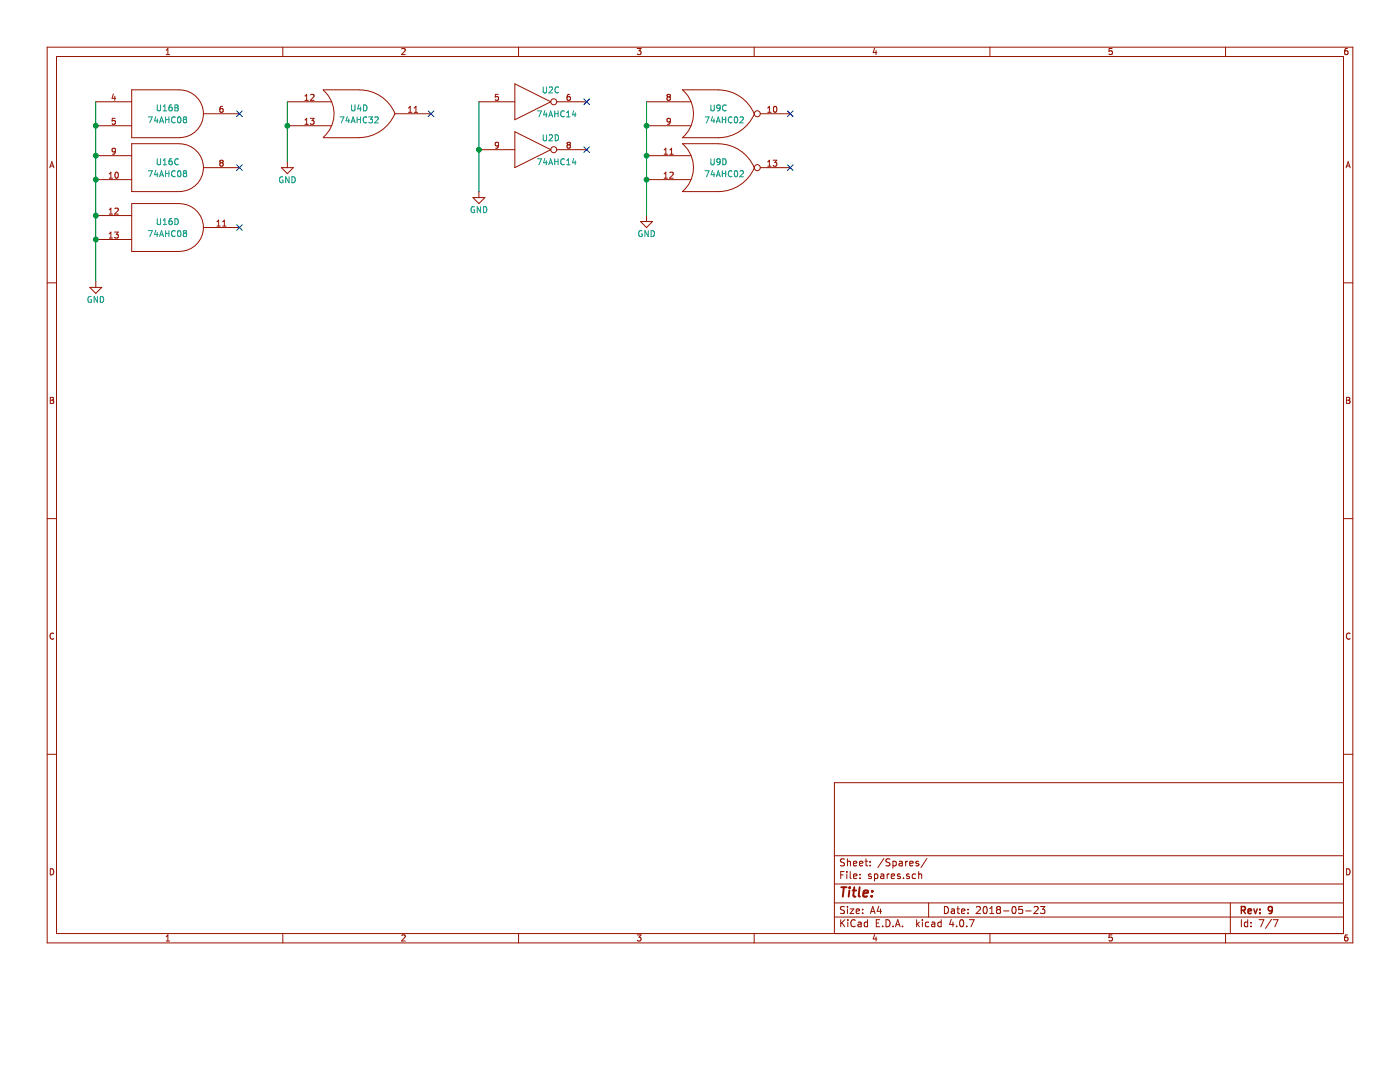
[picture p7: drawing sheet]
<svg xmlns="http://www.w3.org/2000/svg" width="279mm" height="216mm" viewBox="0 0 279 216" stroke-linecap="round" stroke-linejoin="round" font-family="sans-serif">
<g fill="none" stroke="#981200" stroke-width=".2">
<path d="M9.4 9.4h260.6v178.7h-260.6zM11.3 11.3h256.8v175h-256.8zM22.6 18.8l-.2 .8h.7M22.9 19.2v.8M33.2 10.9h.7M33.2 10l.3-.3v1.2M35.8 17.9h-9.5v9.6h9.5M35.9 17.9a4.8 4.8 0 0 1 4.7 4.8 4.8 4.8 0 0 1-4.7 4.8M56.4 9.4v1.9M60.9 19.2l.3-.4v1.2M62 18.9l.5-.1 .2 .4-.8 .8h.8M64.5 18a6.2 6.2 0 0 1 0 9.4"/>
<path d="M64.5 17.9h7.2M71.7 17.9a7.6 7.6 0 0 1 7.1 4.8h7.2M80.2 9.8l.4-.1 .3 .3-.8 .9h.8M99.4 18.8h-.5l-.1 .6h.6v.5l-.1 .1-.5-.1M102.7 16.7l7.2 3.6-7.2 3.6zM103.5 9.4v1.9M113.7 18.8l-.3 .1-.2 .2v.7l.2 .2 .4-.1-.1-.6h-.3l-.2 .2M127.2 9.7h.7l-.4 .4 .3 .1 .1 .2v.4l-.2 .1-.5-.1M133.3 19.3l-.2-.2 .2-.3 .4 .1 .1 .2-.2 .2M133.3 19.3l-.2 .3 .1 .3 .1 .1h.3l.2-.2-.1-.3-.1-.2M133.3 19.3h.3M143.4 17.9a7.8 7.8 0 0 1 7.1 4.8"/>
<path d="M143.4 17.9h-7.2a6.3 6.3 0 0 1 0 9.6h7.2a7.8 7.8 0 0 0 7.2-4.8M150.5 9.4v1.9M174.6 9.6l-.3 .9h.7M174.8 10.1v.8M197.6 9.4v1.9M221.9 9.7h-.5l-.1 .6 .6-.1 .1 .5-.2 .2-.5-.1M244.6 9.4v1.9M268.9 9.7h-.3l-.2 .3-.1 .7 .3 .2 .4-.1v-.4l-.1-.2-.3-.1-.3 .3M9.9 33.5l.4-1.2 .5 1.2M10.1 33.1h.5M19.1 20.3h7.2M19.1 25.1h7.2"/>
<path d="M19.1 31.1h7.2M19.1 35.8h7.2M21.8 35.6h.7M21.8 34.7l.3-.3v1.2M23 23.6h-.6v.6h.6v.5l-.2 .1-.4-.1M23 30.1l-.2 .2h-.3l-.1-.6 .4-.1 .2 .2v.7l-.3 .3h-.2M23 34.5l.2-.1a.63 .63 0 0 1 .4 .6 .63 .63 0 0 1-.4 .6l-.3-.5zM35.8 28.7h-9.5v9.5h9.5M35.9 28.7a4.8 4.8 0 0 1 4.7 4.8 4.8 4.8 0 0 1-4.7 4.7M40.6 22.7h7.2M40.6 33.5h7.2M44.1 32.5l-.2-.2 .2-.3 .4 .1v.2l-.2 .2"/>
<path d="M44.1 32.5l-.2 .2v.3l.2 .2h.2l.2-.3v-.3l-.2-.1M44.1 32.5h.2M44.4 21.2l-.3 .1-.2 .2v.7l.2 .2 .4-.1-.1-.6h-.3l-.2 .2M56.2 33.5h2.3l-1.2 1.1zM57.3 20.3h8.9M57.3 25.1h8.9M57.3 32.3v1.2M60.9 24.8h.6M60.9 20h.6M60.9 23.9l.3-.3v1.2M61.9 23.6h.8l-.4 .5 .3 .1v.5l-.1 .1-.6-.1M64.5 27.5h7.2"/>
<path d="M78.8 22.6a7.8 7.8 0 0 1-7.1 4.9M81.5 22.4h.7M81.5 21.6l.4-.4v1.2M82.7 22.4h.6M82.7 21.6l.3-.4v1.2M94.4 39.4h2.4l-1.2 1.2zM95.6 20.3h7.1M95.6 29.9h7.1M95.6 38.2v1.2M99.5 28.9l-.2 .2h-.4v-.6l.4-.1 .2 .2-.1 .7-.2 .3h-.3M102.7 26.3l7.2 3.6-7.2 3.6zM111.1 20.3h6"/>
<path d="M111.1 29.9h6M113.4 28.9l-.2 .2v.4l.2 .1h.2l.2-.3v-.3l-.2-.1M113.4 28.9l-.2-.2 .2-.3 .4 .1v.2l-.2 .2M113.4 28.9h.2M129 20.3h8.9M129 25.1h8.9M129 31.1h8.9M129 35.8h8.9M132.5 30.8h.7M132.5 35.6h.7M132.5 29.9l.4-.3v1.2M132.5 34.7l.4-.3v1.2"/>
<path d="M133.7 30.8h.7M133.7 34.5l.4-.1 .3 .3-.8 .9h.8M133.7 29.9l.3-.3v1.2M133.8 24.1l-.2 .2h-.4v-.6l.4-.1 .2 .2-.1 .7-.2 .3h-.3M150.5 33.5a7.9 7.9 0 0 0-7.1-4.8h-7.2a6.3 6.3 0 0 1 0 9.5h7.2a7.8 7.8 0 0 0 7.2-4.7M151.7 22.7h6M151.7 33.5h6M153.2 22.4h.7M153.2 33.2h.7M153.2 21.6l.3-.4v1.2M153.2 32.3l.3-.3v1.2M154.3 32h.7l-.4 .4 .4 .1v.5l-.2 .2-.5-.2"/>
<path d="M154.5 21.3l.1-.1a.63 .63 0 0 1 .4 .6 .63 .63 0 0 1-.4 .6l-.2-.4zM268.6 33.5l.5-1.2 .4 1.2M268.8 33.1h.5M9.4 56.4h1.9M17.9 57.3h2.4l-1.2 1.2zM19.1 56.2v1.1M19.1 43h7.2M19.1 47.8h7.2M21.8 41.9l.3-.4v1.2M21.8 46.6l.3-.3v1.2M21.8 42.7h.7M21.8 47.5h.7"/>
<path d="M22.9 46.3h.7l-.4 .5 .4 .1v.5l-.2 .1-.5-.1M22.9 41.6l.5-.1 .2 .4-.7 .8h.7M35.8 40.6h-9.5v9.6h9.5M35.9 40.6a4.8 4.8 0 0 1 4.7 4.8 4.8 4.8 0 0 1-4.7 4.8M40.6 45.4h7.2M43.3 45.1h.7M43.3 44.3l.3-.4v1.2M44.4 45.1h.7M44.4 44.3l.4-.4v1.2M127.8 44.2h2.4l-1.2 1.2zM129 43v1.2M268.1 56.4h1.9"/>
<path d="M10 79.3h.4l.3 .2-.3 .4 .3 .2-.2 .4h-.5zM10 79.9h.4M268.7 79.3h.4l.3 .2-.3 .4 .3 .2-.2 .4h-.5zM268.7 79.9h.4M9.4 103.5h1.9M268.1 103.5h1.9M10.7 126.4a.54 .54 0 0 0-.7 .5 .54 .54 0 0 0 .7 .5M269.4 126.4a.54 .54 0 0 0-.7 .5 .54 .54 0 0 0 .7 .5M9.4 150.5h1.9M268.1 156.2h-101.6v30.1M268.1 150.5h1.9M10 173.4a.62 .62 0 0 1 .7 .6 .62 .62 0 0 1-.7 .6z"/>
<path d="M166.5 176.4h101.6M166.5 170.8h101.6M167.8 174.6h.5M168.5 173.9h-.7v1.4M168.5 171.4h-.5l-.3 .2 .1 .3 .7 .4v.4l-.2 .1-.6-.1M169 173.9v.1M169 174.4v.9M169.1 171.4v1.4M169.1 172l.2-.1h.4v.9M169.7 173.9v1.2l.2 .2M170.3 172.3l.7-.1-.1-.3h-.4l-.2 .1 .1 .7h.5M170.3 174.9l.7-.2v-.2l-.4-.1-.3 .2 .1 .6h.6"/>
<path d="M171.5 172.3l.7-.1v-.3h-.4l-.3 .1 .1 .7h.6M171.6 175.2v.1M171.6 174.5v.1M172.6 171.9h.6M172.8 171.4v1.2l.4 .2M173.6 171.9v.1M173.6 172.7v.1M173.9 174.5l-.4-.1-.2 .2 .1 .2 .5 .1v.3h-.6M174.5 174.5l.4-.1 .3 .2-.1 .6h-.6M174.5 174.4v1.4M175.8 174.5h.5l.1 .8M176.4 174.7l-.7 .3 .2 .3 .5-.1"/>
<path d="M176.4 171.3l-1.2 1.8M177.1 174.4v.9M177.5 174.4l-.4 .2M177.6 171.4h-.5l-.3 .2 .1 .3 .6 .4v.4l-.2 .1-.5-.1M177.9 174.9l.6-.2v-.2l-.4-.1-.2 .2v.6h.6M178.2 171.9h.4l.3 .2-.1 .6h-.6M178.2 171.9v1.4M179.5 171.9h.5l.1 .9M179.6 174.5l-.3-.1-.2 .2 .1 .2 .4 .1v.3h-.5M180.1 172.2l-.7 .2 .2 .4 .5-.1M180.3 175.2v.1M180.7 171.9v.9"/>
<path d="M181.1 171.9l-.4 .2M181.5 174.5l-.4-.1-.2 .2 .1 .2 .5 .1v.3h-.6M181.6 172.3l.6-.1v-.3h-.4l-.2 .1v.7h.6M182.7 174.5l-.4-.1-.2 .2v.6l.2 .1 .4-.1M183.3 171.9h-.3l-.2 .1v.3l.5 .1v.3h-.5M183.3 174.5l.2-.1 .4 .1v.8M183.3 173.9v1.4M185 171.3l-1.2 1.8M268.7 173.4a.62 .62 0 0 1 .7 .6 .62 .62 0 0 1-.7 .6zM33.2 186.9l.3-.4v1.3M33.2 187.8h.7M56.4 186.3v1.8"/>
<path d="M80.2 186.6l.4-.1 .3 .4-.8 .9h.8M103.5 186.3v1.8M127.2 186.5h.7l-.4 .5h.3l.1 .2v.4l-.2 .2-.5-.2M150.5 186.3v1.8M166.5 183h101.6M166.5 180.2h101.6M167.8 183.5v1.4M168 184.1l.6 .8M168.5 181l-.5-.1-.3 .2 .1 .3 .7 .4v.4l-.2 .1-.6-.1M168.6 183.5l-.8 .8M169.1 180.9v.1M169.1 181.4v.9"/>
<path d="M169.2 183.5v.2M169.2 184v.9M169.7 181.4h.7l-.7 .9h.7M170.7 183.7a.67 .67 0 0 0-1 .4 .67 .67 0 0 0 .7 .8l.3-.1M170.9 181.8l.6-.1v-.3h-.4l-.2 .2v.6h.6M171.3 184.1h.5l.1 .8M171.9 184.3l-.7 .3 .2 .3 .5-.1M172.2 182.2v.1M172.2 181.4v.2M173.1 184.1l-.4-.1-.2 .3v.5l.2 .1 .4-.1M173.1 183.5v1.4M173.7 182.3l.5-1.4 .4 1.4"/>
<path d="M173.8 181.9h.7M174.6 186.5l-.3 .9h.7M174.8 187v.8M174.9 184.2h.5M175.4 180.8l-.3 1h.8M175.6 183.5h-.7v1.4h.7M175.7 181.4v.9M176.2 184.8v.1M176.8 183.5a.71 .71 0 0 1 .8 .7 .71 .71 0 0 1-.8 .7zM178.2 184.8v.1M178.7 184.9l.5-1.4 .4 1.4M178.8 184.5h.7"/>
<path d="M180.1 184.8v.1M182.9 183.5v1.4M183.1 184.4l.4 .5M183.5 184l-.6 .5M184.1 183.5v.2M184.1 184v.9M185.3 180.2v2.8M185.4 184.1l-.5-.1-.2 .3 .1 .5 .1 .1 .5-.1M186 184.1h.5l.1 .8M186.6 184.3l-.7 .3 .2 .3 .5-.1M187.8 184.1l-.4-.1-.2 .3v.5l.2 .1 .4-.1M187.8 183.5v1.4"/>
<path d="M188.5 180.9a.71 .71 0 0 1 .8 .7 .71 .71 0 0 1-.8 .7zM189.8 183.4l-.3 1.1h.9M189.9 181.4h.5l.1 .9M190.2 184v.9M190.5 181.7l-.7 .3 .2 .3 .5-.1M190.9 184.8v.1M191 181.4h.5M191.2 180.9v1.2l.3 .2M191.7 183.7l.2-.2a.75 .75 0 0 1 .4 .7 .75 .75 0 0 1-.4 .7l-.4-.5zM191.9 181.8l.7-.1-.1-.3h-.4l-.2 .2 .1 .6h.5M192.9 184.8v.1M193.2 182.2v.1"/>
<path d="M193.2 181.4v.2M193.5 183.5h.9l-.6 1.4M194.9 181l.5-.1 .3 .4-.9 1h.9M196.3 181l.2-.1a.75 .75 0 0 1 .5 .7 .75 .75 0 0 1-.5 .7l-.3-.5zM197.5 182.3h.8M197.5 181.3l.4-.4v1.4M197.6 186.3v1.8M199.1 181.5l-.2-.3 .2-.3h.3l.3 .2-.3 .4M199.1 181.5l-.2 .3v.2l.2 .3h.3l.3-.3v-.2l-.3-.3M199.1 181.5h.3M200.3 181.8h1.1M202.1 181l.2-.1a.75 .75 0 0 1 .5 .7 .75 .75 0 0 1-.5 .7l-.3-.5z"/>
<path d="M204 180.9h-.6l-.1 .7 .7-.1 .1 .2-.1 .5-.2 .1-.5-.1M204.7 181.8h1.1M206.4 181l.5-.1 .3 .4-.9 1h.9M207.6 180.9h.9l-.4 .5 .4 .2v.6l-.2 .1-.7-.1M221.9 186.5h-.5l-.1 .6 .6-.1 .1 .5-.2 .3-.5-.2M244.6 186.3v1.8M245.5 180.2v6.1M247.7 183.5v1.4M249 184.1l-.4-.1-.3 .3 .1 .5 .2 .1 .4-.1M249 183.5v1.4M249.7 184.8v.1M249.7 184.1v.1"/>
<path d="M251.3 183.5h.9l-.6 1.4M253.8 183.4l-1.2 1.9M254.1 183.5h1l-.7 1.4M268.9 186.5l-.3 .1-.2 .2-.1 .7 .3 .3 .4-.2v-.4l-.1-.2h-.3l-.3 .2"/>
<circle cx="110.5" cy="20.3" r=".6"/>
<circle cx="110.5" cy="29.9" r=".6"/>
<circle cx="151.1" cy="22.7" r=".6"/>
<circle cx="151.1" cy="33.5" r=".6"/>
</g>
<g fill="none" stroke="#009596" stroke-width=".2">
<path d="M108.4 17.3v1l.2 .2h.3l.2-.2v-1M109.6 17.4l.5-.1 .2 .4-.8 .8h.8M111.5 17.4a.53 .53 0 0 0-.8 .5 .53 .53 0 0 0 .8 .5M29.6 23.3h.8l-.5 1.2M29.6 34.1h.8l-.5 1.2M31.1 23.2l-.3 .9h.7M31.1 34l-.3 .9h.7M31.4 20.9v1l.2 .2h.2l.2-.2v-1M31.4 23.7v.8M31.4 31.7v.9l.2 .3h.2l.2-.3v-.9M31.4 34.5v.8M31.9 24.5l.3-1.2 .4 1.2"/>
<path d="M31.9 35.3l.3-1.2 .4 1.2M32 24.2h.5M32 34.9h.5M32.6 22.1h.6M32.6 21.3l.3-.4v1.2M32.6 32l.3-.3v1.2M32.6 32.9h.6M33 23.3v1.2M33 34.1v1.2M33 23.9h.7M33 34.6h.7M33.7 23.3v1.2"/>
<path d="M33.7 34.1v1.2M34.3 20.9l-.4 .1-.1 .2-.1 .7 .2 .2 .4-.1v-.6h-.4l-.2 .2M34.3 31.7h-.4l-.1 .3-.1 .6 .2 .3 .4-.1v-.6l-.4-.1-.2 .3M34.9 20.9h.4l.2 .2-.2 .4 .2 .1 .1 .3-.2 .2h-.5zM34.9 21.5h.4M35 23.4a.53 .53 0 0 0-.8 .5 .53 .53 0 0 0 .8 .5M35 34.2a.53 .53 0 0 0-.8 .5 .53 .53 0 0 0 .8 .4M35.5 23.4l.2-.1a.63 .63 0 0 1 .4 .6 .63 .63 0 0 1-.4 .6l-.3-.4zM35.5 34.2l.2-.1a.63 .63 0 0 1 .4 .6 .63 .63 0 0 1-.4 .6l-.3-.5zM35.6 31.8a.53 .53 0 0 0-.7 .5 .53 .53 0 0 0 .7 .5M36.8 34.6l-.2 .2v.3l.2 .2h.2l.3-.3-.1-.3-.2-.1M36.8 23.8l-.2-.2 .2-.3 .4 .1 .1 .2-.3 .2"/>
<path d="M36.8 23.8l-.2 .3v.3l.2 .1h.2l.3-.2-.1-.4-.2-.1M36.8 34.6l-.2-.2 .2-.3 .4 .1 .1 .2-.3 .2M36.8 23.8h.2M36.8 34.6h.2M56.4 35.3a.55 .55 0 0 0-.6 .6 .55 .55 0 0 0 .6 .5l.1-.5h-.2M57.7 35.3v1.2l-.7-1.2v1.2M58.3 35.3a.6 .6 0 0 1 .6 .6 .6 .6 0 0 1-.6 .6zM67.8 23.3h.8l-.5 1.2M69.3 23.2l-.2 .9h.7M69.6 23.7v.8M70.1 24.5l.4-1.2 .4 1.2M70.2 20.9v1l.2 .2h.2l.2-.2v-1"/>
<path d="M70.2 24.2h.6M71.3 23.9h.6M71.3 23.3v1.2M71.6 20.9l-.2 .8h.7M71.9 21.3v.8M71.9 23.3v1.2M72.6 20.9a.6 .6 0 0 1 .6 .6 .6 .6 0 0 1-.6 .6zM73.2 23.4a.53 .53 0 0 0-.7 .5 .53 .53 0 0 0 .7 .5M73.6 23.3h.7l-.4 .5 .4 .1v.5l-.2 .1-.5-.1M74.8 23.4l.5-.1 .2 .4-.8 .8h.8M107.3 22.1h.8l-.6 1.2M107.3 31.7h.8l-.6 1.2"/>
<path d="M108.4 26.9v1l.2 .2h.3l.2-.2v-1M108.7 22.1l-.2 .8h.7M108.7 31.6l-.2 .9h.7M109 22.5v.8M109 32.1v.8M109.5 23.3l.4-1.2 .4 1.2M109.5 32.9l.4-1.2 .4 1.2M109.6 27l.5-.1 .2 .3-.8 .9h.8M109.6 23h.6M109.6 32.5h.6M110.7 22.1v1.2M110.7 31.7v1.2"/>
<path d="M110.7 22.7h.7M110.7 32.2h.7M110.8 26.9a.6 .6 0 0 1 .7 .6 .6 .6 0 0 1-.7 .6zM111.4 22.1v1.2M111.4 31.7v1.2M112.6 22.2a.53 .53 0 0 0-.7 .5 .53 .53 0 0 0 .7 .5M112.6 31.8a.53 .53 0 0 0-.7 .5 .53 .53 0 0 0 .7 .5M113.1 23.3h.7M113.1 32.9h.7M113.1 22.5l.3-.4v1.2M113.1 32l.3-.3v1.2M114.5 22.1l-.3 .8h.8"/>
<path d="M114.5 31.6l-.3 .9h.8M114.8 22.5v.8M114.8 32.1v.8M140.7 23.3h.8l-.5 1.2M140.7 34.1h.8l-.5 1.2M141.9 20.9v1l.2 .2h.2l.2-.2v-1M141.9 31.7v.9l.2 .3h.2l.2-.3v-.9M142.2 23.2l-.3 .9h.8M142.2 34l-.3 .9h.8M142.5 23.7v.8M142.5 34.5v.8M143 24.5l.3-1.2 .5 1.2"/>
<path d="M143 35.3l.3-1.2 .5 1.2M143.1 24.2h.5M143.1 34.9h.5M143.7 21.4l-.2 .3-.3-.1-.1-.6 .4-.1 .2 .2v.7l-.3 .3h-.2M143.7 32.2l-.2 .2h-.3l-.1-.6 .4-.1 .2 .2v.7l-.3 .3h-.2M144.2 23.9h.6M144.2 34.6h.6M144.2 23.3v1.2M144.2 34.1v1.2M144.3 31.7a.6 .6 0 0 1 .6 .6 .6 .6 0 0 1-.6 .6zM144.8 23.3v1.2M144.8 34.1v1.2"/>
<path d="M144.9 21a.53 .53 0 0 0-.7 .5 .53 .53 0 0 0 .7 .5M146.1 23.4a.53 .53 0 0 0-.8 .5 .53 .53 0 0 0 .8 .5M146.1 34.2a.53 .53 0 0 0-.8 .5 .53 .53 0 0 0 .8 .4M146.6 23.4l.2-.1a.63 .63 0 0 1 .4 .6 .63 .63 0 0 1-.4 .6l-.3-.4zM146.6 34.2l.2-.1a.63 .63 0 0 1 .4 .6 .63 .63 0 0 1-.4 .6l-.3-.5zM147.7 23.4l.4-.1 .3 .4-.8 .8h.8M147.7 34.2l.4-.1 .3 .3-.8 .9h.8M18.2 59.2a.55 .55 0 0 0-.7 .5 .55 .55 0 0 0 .7 .6l.1-.5h-.3M19.5 59.2v1.2l-.7-1.2v1.2M20 59.2a.6 .6 0 0 1 .7 .6 .6 .6 0 0 1-.7 .6zM29.6 46h.8l-.5 1.2M31.1 45.9l-.3 .9h.7"/>
<path d="M31.4 43.6v1l.2 .2h.2l.2-.2v-1M31.4 46.4v.8M31.9 47.2l.3-1.2 .4 1.2M32 46.9h.5M32.6 44l.3-.4v1.2M32.6 44.8h.6M33 46v1.2M33 46.6h.7M33.7 46v1.2M34.3 43.6l-.4 .1-.1 .2-.1 .7 .2 .2 .4-.1v-.6h-.4l-.2 .2M34.9 43.6a.6 .6 0 0 1 .7 .6 .6 .6 0 0 1-.7 .6zM35 46.1a.53 .53 0 0 0-.8 .5 .53 .53 0 0 0 .8 .5"/>
<path d="M35.5 46.1l.2-.1a.63 .63 0 0 1 .4 .6 .63 .63 0 0 1-.4 .6l-.3-.4zM36.8 46.5l-.2-.2 .2-.3 .4 .1 .1 .2-.3 .2M36.8 46.5l-.2 .3v.3l.2 .1h.2l.3-.2-.1-.4-.2-.1M36.8 46.5h.2M94.7 41.3a.55 .55 0 0 0-.7 .5 .55 .55 0 0 0 .7 .6v-.5h-.2M95.9 41.2v1.2l-.7-1.2v1.2M96.5 41.2a.6 .6 0 0 1 .7 .6 .6 .6 0 0 1-.7 .6zM128.1 46.1a.55 .55 0 0 0-.7 .5 .55 .55 0 0 0 .7 .5l.1-.4h-.2M129.4 46v1.2l-.7-1.2v1.2M129.9 46a.6 .6 0 0 1 .7 .6 .6 .6 0 0 1-.7 .6z"/>
</g>
<g fill="none" stroke="#011996" stroke-width=".2">
<path d="M116.5 19.7l1.2 1.2M117.7 19.7l-1.2 1.2M47.2 32.9l1.2 1.1M47.2 22.1l1.2 1.2M48.4 32.9l-1.2 1.1M48.4 22.1l-1.2 1.2M85.4 22.1l1.2 1.2M86.6 22.1l-1.2 1.2M116.5 29.3l1.2 1.1M117.7 29.3l-1.2 1.1M157.1 22.1l1.2 1.2M157.1 32.9l1.2 1.1"/>
<path d="M158.3 22.1l-1.2 1.2M158.3 32.9l-1.2 1.1M47.2 44.8l1.2 1.2M48.4 44.8l-1.2 1.2"/>
</g>
<g fill="#009300" stroke="#009300" stroke-width=".2">
<circle cx="19.1" cy="35.8" r=".48"/>
<circle cx="19.1" cy="25.1" r=".48"/>
<circle cx="19.1" cy="31.1" r=".48"/>
<circle cx="19.1" cy="47.8" r=".48"/>
<circle cx="19.1" cy="43" r=".48"/>
<circle cx="57.3" cy="25.1" r=".48"/>
<circle cx="95.6" cy="29.9" r=".48"/>
<circle cx="129" cy="25.1" r=".48"/>
<circle cx="129" cy="31.1" r=".48"/>
<circle cx="129" cy="35.8" r=".48"/>
</g>
<path d="M19.1 20.3v35.9M57.3 20.3v12M95.6 20.3v17.9M129 20.3v22.7" fill="none" stroke="#009300" stroke-width=".2"/>
<path d="M247.7 181.6h.7l.2-.2-.1-.4-.2-.1h-.6v1.4M248.1 181.6l.5 .7M249.1 181.8l.6-.1v-.3h-.4l-.2 .2v.6h.6M250.2 181.4l.4 .9 .3-.9M251.4 182.2v.1M251.4 181.4v.2M253.9 181.5l-.2 .3h-.3l-.3-.3v-.4l.3-.2h.3l.2 .2a.95 .95 0 0 1-.4 1.2h-.2" fill="none" stroke="#981200" stroke-width=".29"/>
<path d="M167.9 177h1.1M168.4 177l-.2 1.9M169.5 177.7l-.1 1.2M169.6 177v.2M169.6 177l.1 .1-.1 .1M170.2 177.7h.7M170.5 177l-.2 1.7 .1 .1 .3 .1M171.6 177l-.2 1.7 .2 .2M172.3 178.3l.9-.2v-.3l-.6-.1-.2 .2-.1 .9h.7M174 178.8v.1M174.1 177.8v.1M174.1 177.8h-.1l.1 .1" fill="none" stroke="#981200" stroke-width=".38"/>
</svg>
